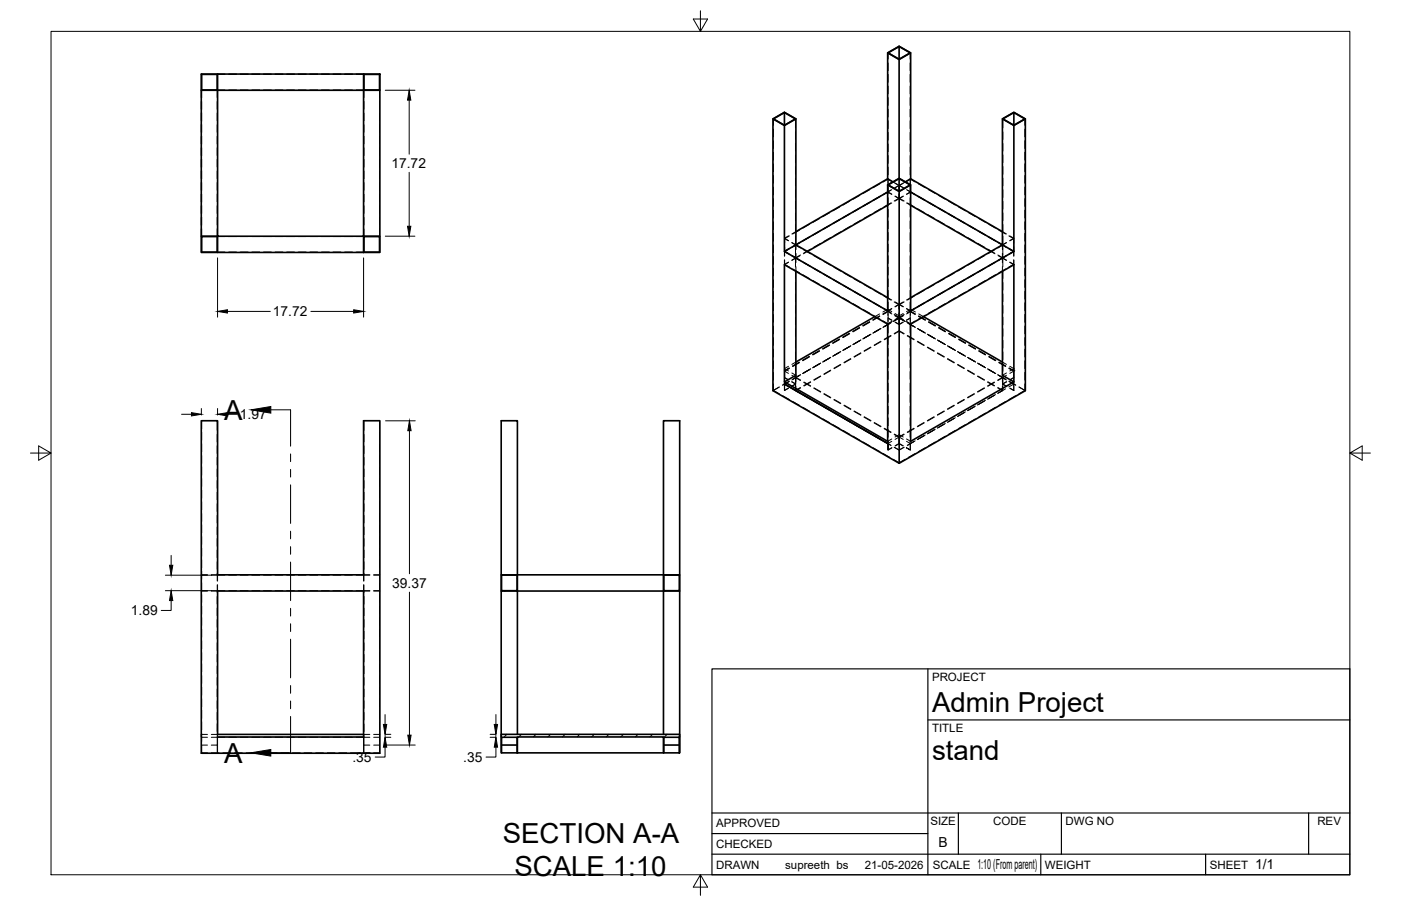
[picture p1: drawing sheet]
<svg xmlns="http://www.w3.org/2000/svg" width="432mm" height="279mm" viewBox="0 0 432 279" stroke-linecap="round" stroke-linejoin="round" font-family="sans-serif">
<defs><g id="words">
<g font-size="8.5">
<text x="69.1" y="129.4">A</text>
<text x="287.3" y="219.5">Admin Project</text>
<text x="69.1" y="235.2">A</text>
<text x="287.3" y="234.5">stand</text>
<text x="155" y="259.9">SECTION A-A</text>
<text x="158.6" y="270.2">SCALE 1:10</text>
</g>
<g font-size="4.3">
<text x="120.6" y="51.9">17.72</text>
<text x="84.1" y="97.6">17.72</text>
<text x="74" y="129.3">1.97</text>
<text x="120.9" y="181.3">39.37</text>
<text x="40.3" y="189.8">1.89</text>
<text x="108.6" y="234.9">.35</text>
<text x="142.8" y="234.9">.35</text>
<text x="289.3" y="261.2">B</text>
<text x="301.2" y="268.1">1:10 (From parent)</text>
<text x="386.8" y="268.1">1/1</text>
</g>
<g font-size="3.5">
<text x="287.3" y="210.1">PROJECT</text>
<text x="287.3" y="225.8">TITLE</text>
<text x="220.7" y="255.2">APPROVED</text>
<text x="286.7" y="254.5">SIZE</text>
<text x="306.1" y="254.5">CODE</text>
<text x="328.4" y="254.5">DWG NO</text>
<text x="406" y="254.5">REV</text>
<text x="220.7" y="261.5">CHECKED</text>
<text x="220.7" y="267.9">DRAWN</text>
<text x="242" y="267.9">supreeth bs</text>
<text x="266.6" y="267.9">21-05-2026</text>
<text x="287.5" y="267.9">SCALE</text>
<text x="322.1" y="267.9">WEIGHT</text>
<text x="372.9" y="267.9">SHEET</text>
</g>
</g></defs>
<!-- layer: Hidden -->
<g fill="none" stroke="#000" stroke-width=".31">
<path d="M273.7 16.3v1.9M273.7 19.4v2.4M277.1 14.3v.1M277.1 18.3v.1M280.5 16.3v1.9M280.5 19.4v2.4M62 27.8v2.3M62 31.3v2.4M62 34.9v2.4M62 38.4v2.4M62.1 27.7v2.4M62.1 31.3v2.4"/>
<path d="M62.1 34.9v2.4M62.1 38.4v2.4M67 31.3v2.4M67 34.9v2.4M67 38.4v2.4M67 22.9h2.3M67.1 22.8h2.2M69.3 27.7h-2.3v2.4M70.5 22.8h2.4M70.5 22.9h2.4M70.5 27.7h2.4M74.1 22.8h2.4"/>
<path d="M74.1 22.9h2.4M74.1 27.7h2.4M77.6 22.8h2.4M77.6 22.9h2.4M77.6 27.7h2.4M81.2 22.8h2.4M81.2 22.9h2.4M81.2 27.7h2.4M84.8 22.8h2.4M84.8 22.9h2.4M84.8 27.7h2.4M88.4 22.8h2.3"/>
<path d="M88.4 22.9h2.3M88.4 27.7h2.3M91.9 22.8h2.4M91.9 22.9h2.4M91.9 27.7h2.4M95.5 22.8h2.4M95.5 22.9h2.4M95.5 27.7h2.4M99.1 22.8h2.4M99.1 22.9h2.4M99.1 27.7h2.4M102.7 22.8h2.4"/>
<path d="M102.7 22.9h2.4M102.7 27.7h2.4M106.2 22.8h2.4M106.2 22.9h2.4M106.2 27.7h2.4M109.8 27.7h2.4v2.4M109.8 22.8h2.3M109.8 22.9h2.4M112.2 31.3v2.4M112.2 34.9v2.4M112.2 38.4v2.4M117 27.7v2.4"/>
<path d="M117 31.3v2.4M117 34.9v2.4M117 38.4v2.4M238.4 36.7v1.9M238.4 39.8v2.4M241.8 34.6v.1M241.8 38.6v.1M245.2 36.7v2.7M273.7 23v2.4M273.7 26.5v2.4M273.7 30.1v2.4M273.7 33.7v2.4"/>
<path d="M273.7 37.3v2.3M280.5 23v2.4M280.5 26.5v2.4M280.5 30.1v2.4M280.5 33.7v2.4M280.5 37.3v2.3M309.1 36.7v2.7M312.5 34.6v.1M312.5 38.6v.1M315.9 36.7v1.9M315.9 39.8v2.4M62 42v2.4"/>
<path d="M62 45.6v2.4M62 49.1v2.4M62 52.7v2.4M62 56.3v2.4M62 59.9v2.4M62.1 42v2.4M62.1 45.6v2.4M62.1 49.1v2.4M62.1 52.7v2.4M62.1 56.3v2.4M62.1 59.9v2.4M67 42v2.4"/>
<path d="M67 45.6v2.4M67 49.1v2.4M67 52.7v2.4M67 56.3v2.4M67 59.9v2.4M112.2 42v2.4M112.2 45.6v2.4M112.2 49.1v2.4M112.2 52.7v2.4M112.2 56.3v2.4M112.2 59.9v2.4M117 42v2.4"/>
<path d="M117 45.6v2.4M117 49.1v2.4M117 52.7v2.4M117 56.3v2.4M117 59.9v2.4M238.4 43.4v2.4M238.4 47v2.4M238.4 50.5v2.4M238.4 54.1v2.4M238.4 57.7v2.4M245.2 40.6v2.4M245.2 44.2v2.4"/>
<path d="M245.2 47.8v2.4M245.2 51.4v2.3M245.2 54.9v2.4M245.2 58.5v2.4M268.1 58.5l-2.1 1.2M271.2 56.7l-2.1 1.2M273.7 40.8v2.4M273.7 44.4v2.4M273.7 48v2.4M273.7 51.5v2.4M273.7 55.1v4.7M274.6 58.7l-2.1 1.1"/>
<path d="M274.8 55.9l-1.1-.6-1.5 .8M274.8 59.9l-1.1-.7-1.6 .9M274.8 58.5l-1.2 .7 1.2 .7M275.2 56.1l1.9 1.1 1.9-1.1M275.9 56.5l1.2 .7v1.4M275.9 57.9l1.2-.7 1.3 .7M277.1 57.2l-1.5 .9M277.1 59.8v1.4M277.1 55v.1M277.1 59v.1M277.2 59.8v1.4l1.2-.7M278.4 56.5l-1.2 .7"/>
<path d="M278.7 58.1l-1.5-.9v1.4M279.4 58.5l1.3 .7-1.3 .7M279.7 58.7l2.4 1.4M280.5 40.8v2.4M280.5 44.4v2.4M280.5 48v2.4M280.5 51.5v2.4M280.5 55.1v4.7M280.6 55.3v1.3M280.6 57.8v1.4l-1.2 .7M280.6 55.3l-1.2 .6M280.6 55.3l1.4 .8"/>
<path d="M283.1 56.7l2.1 1.2M286.2 58.5l2 1.2M309.1 40.6v2.4M309.1 44.2v2.4M309.1 47.8v2.4M309.1 51.4v2.3M309.1 54.9v2.4M309.1 58.5v2.4M315.9 43.4v2.4M315.9 47v2.4M315.9 50.5v2.4M315.9 54.1v2.4"/>
<path d="M315.9 57.7v2.4M62 63.4v2.4M62 67v2.4M62 70.6v2.3M62.1 63.4v2.4M62.1 67v2.4M62.1 70.6v2.3M67 63.4v2.4M67 67v2.4M67 70.6v2.3h2.3M67 77.7h2.3M67.1 77.9h2.2"/>
<path d="M70.5 77.7h2.4M70.5 72.9h2.4M70.5 77.9h2.4M74.1 77.7h2.4M74.1 72.9h2.4M74.1 77.9h2.4M77.6 77.7h2.4M77.6 72.9h2.4M77.6 77.9h2.4M81.2 77.7h2.4M81.2 72.9h2.4M81.2 77.9h2.4"/>
<path d="M84.8 77.7h2.4M84.8 72.9h2.4M84.8 77.9h2.4M88.4 77.7h2.3M88.4 72.9h2.3M88.4 77.9h2.3M91.9 77.7h2.4M91.9 72.9h2.4M91.9 77.9h2.4M95.5 77.7h2.4M95.5 72.9h2.4M95.5 77.9h2.4"/>
<path d="M99.1 77.7h2.4M99.1 72.9h2.4M99.1 77.9h2.4M102.7 77.7h2.4M102.7 72.9h2.4M102.7 77.9h2.4M106.2 77.7h2.4M106.2 72.9h2.4M106.2 77.9h2.4M109.8 77.7h2.4M109.8 77.9h2.3M112.2 70.6v2.3h-2.4"/>
<path d="M112.2 63.4v2.4M112.2 67v2.4M117 63.4v2.4M117 67v2.4M117 70.6v2.3M238.4 61.3v2.3M238.4 64.8v2.4M238.4 68.4v2.4M238.4 72v2.4M238.4 75.5v2.4M238.4 79.1v2.4M241.8 77.5v1.5"/>
<path d="M241.8 73.6v1.4M241.8 76.2v2.8M241.8 73.6l1.2 .7M243 76.9l-1.2 .7M243 72.7l-1.2 .8 1.2 .7M243.2 76.7l-1.4 .9 1.2 .7M243.3 72.7l-1.5 .9M243.3 76.7l-1.5 .8 1.5 .9M244.1 74.9l1.1 .7M244.1 78.8l1.1 .7M244.1 78.9l2.7 1.5M244.1 74.8l1.2 .7v1.5"/>
<path d="M244.3 79l2.1 1.2M245.2 62.1v2.4M245.2 65.6v2.4M245.2 69.2v2.4M245.2 72.8v2.4M245.2 76.3v2.4M245.2 79.9v2.4M245.2 75.6l1.5 .9M245.2 75.6v1.4M245.2 78.2v1.3M245.2 75.6l-1.1 .7M245.2 79.5l-1.1 .7"/>
<path d="M245.3 78.1v2.9M245.3 71.4l-1.2 .8M246.4 71l-2.1 1.2M246.4 74.9l-2.1 1.2M246.6 78.9l-2.5 1.4M246.7 78.6l-1.5 .9M246.7 74.7l-1.5 .8M247.7 77.1l2.1 1.2M248.9 77.6l-1.3 .7M249.4 73.2l-2 1.1M249.5 69.2l-2.1 1.2M249.8 72.9l-2.4 1.4"/>
<path d="M249.8 76.8l-2.1 1.2M250.8 78.8l2.1 1.2M252.6 67.4l-2.1 1.2M252.6 71.3l-2.1 1.3M252.9 71.1l-2.1 1.2M252.9 75.1l-2.1 1.1M255.6 69.6l-2 1.2M255.7 65.6l-2.1 1.2M255.7 69.5l-2.1 1.2M256 69.4l-2.1 1.1M256 73.3l-2.1 1.2M258.8 63.8l-2.1 1.2"/>
<path d="M258.8 67.8l-2.2 1.2M259.1 67.6l-2.1 1.1M259.1 71.5l-2.1 1.2M261.8 66l-2.1 1.2M261.9 62l-2.1 1.2M262.2 65.8l-2.4 1.4M262.2 69.7l-2.1 1.2M265 60.3l-2.1 1.1M265 64.2l-2.2 1.2M265.3 64l-2.1 1.2M265.3 67.9l-2.1 1.2M268 62.4l-2.1 1.2"/>
<path d="M268.4 62.2l-2.4 1.4M268.4 66.1l-2.1 1.2M271.1 60.7l-2.1 1.1M271.2 60.6l-2.1 1.2M271.5 64.4l-2.1 1.2M271.5 60.4l-2.1 1.2M273.7 61v2.4M273.7 64.6v2.4M273.7 68.1v2.4M273.7 71.7v2.4M273.7 75.3v2.4M273.7 78.9v2.3"/>
<path d="M274.6 62.6l-2.1 1.2M274.8 62.6l-1.2 .7M275.9 60.5l1.2 .7-1.5 .8M275.9 60.5l1.2 .8M277.1 61.3l1.3 .7M277.1 61.3l-1.2 .7M277.2 61.2l1.5 .8M278.4 60.5l-1.3 .8M279.4 62.6l1.3 .7M279.7 62.6l2 1.2M280.5 61v2.4M280.5 64.6v2.4"/>
<path d="M280.5 68.1v2.4M280.5 71.7v2.4M280.5 75.3v2.4M280.5 78.9v2.3M282.8 60.4l2 1.2M282.8 64.4l2 1.2M283.1 60.6l2.1 1.2M283.2 60.7l2 1.1M285.9 62.2l2.1 1.2M285.9 66.1l2.1 1.2M286.2 62.4l2 1.2M286.3 62.4l2 1.2"/>
<path d="M289 64l2 1.2M289 67.9l2 1.2M289.3 64.2l2.1 1.2M289.3 60.3l2 1.1M292.1 65.8l2.3 1.4M292.1 69.7l2 1.2M292.4 62l2 1.2M292.4 66l2.1 1.2M295.2 67.6l2 1.1M295.2 71.5l2 1.2M295.5 67.8l2.1 1.2M295.5 63.8l2 1.2"/>
<path d="M298.3 69.4l2 1.1M298.3 73.3l2 1.2M298.6 69.5l2.1 1.3-2.1-1.2M298.6 65.6l2 1.2M301.3 71.1l2.1 1.2M301.3 75.1l2.1 1.1M301.7 71.3l2.1 1.3M301.7 67.4l2 1.2M303.4 78.8l-2.1 1.2M304.5 76.8l2 1.2M304.5 72.9l2 1.2M304.8 73.1l2 1.2"/>
<path d="M304.8 69.2l2 1.2M304.8 73.2l2.1 1.1M305.4 77.6l1.3 .7M306.5 77.1l-2 1.2M307.6 74.7l1.4 .8M307.6 78.6l1.4 .9M307.7 78.9l1.2 .7M307.8 74.9l2.2 1.2M307.8 71l2.1 1.2M308.9 75.5l.1 1.5M308.9 78.1v2.9M308.9 79.6l1.3 .7"/>
<path d="M308.9 71.4l1.3 .8M309 75.6l-1.4 .9M309 79.5l-1.5 .9M309 75.6l1.2 .7M309 79.5l1.2 .7M309.1 62.1v2.4M309.1 65.6v2.4M309.1 69.2v2.4M309.1 72.8v2.4M309.1 76.3v2.4M309.1 79.9v2.4M309.9 79l-2.1 1.2"/>
<path d="M310.2 74.9l-1.2 .7M310.2 78.9l-1.3 .7M310.2 74.8l-1.3 .7M310.2 78.8l-1.2 .7M310.9 76.7l1.5 .8-1.2 .7M310.9 72.7l1.5 .9M311 76.7l1.5 .9M311.2 76.9l1.2 .7M311.2 72.7l1.3 .8-1.3 .7M312.4 77.6l-1.5 .8M312.4 73.6v1.4M312.4 76.2l.1 2.8"/>
<path d="M312.4 73.6l-1.2 .7M312.5 77.6l-1.3 .7M315.9 61.3v2.3M315.9 64.8v2.4M315.9 68.4v2.4M315.9 72v2.4M315.9 75.5v2.4M315.9 79.1v2.4M238.4 82.7v2.4M238.4 86.3v2.3M238.4 89.9v2.3M238.4 93.4v2.4"/>
<path d="M238.4 97v2.4M241.8 80.2v1.4l1.2-.7M241.8 80.1v1.4M241.8 81.5l1.5 .9M243 80.8l-1.2 .7M244.3 83l2.1 1.1M245.2 83.5v2.4M245.2 87.1v2.4M245.2 90.7v2.3M245.2 94.2v2.4M245.2 97.8v2.4M245.3 82.2v1.5"/>
<path d="M247.4 84.7l2.1 1.2M247.4 80.8l2.1 1.2M247.7 81l2.1 1.2M247.8 81l2.1 1.2M250.5 86.5l2.1 1.2M250.5 82.6l2.1 1.2M250.8 82.8l2.1 1.2M250.9 82.8l2.1 1.2M253.6 84.4l2.4 1.3M253.6 88.3l2.1 1.2M253.9 80.6l2.1 1.2M254 84.6l2.1 1.2"/>
<path d="M256.7 86.1l2.1 1.2M256.7 90.1l2.1 1.2M257 86.3l2.1 1.3M257 82.4l2.1 1.2M259.8 91.9l2.1 1.1M259.8 87.9l2.4 1.4M260.1 84.2l2.1 1.2M260.2 88.2l2.1 1.1M262.9 93.6l2.1 1.2M262.9 89.7l2.1 1.2M263.2 86l2.1 1.2M263.2 89.9l2.1 1.2"/>
<path d="M263.3 89.9l2 1.2M266 91.5l2.4 1.4M266 95.4l2.1 1.2M266.3 87.8l2.1 1.1M266.4 91.7l2 1.2M268 99.3l-2.1 1.1M268.1 99.4l-2.1 1.2M269.1 93.3l2.1 1.2M269.1 97.2l2.1 1.2M269.4 93.5l2.1 1.2M269.4 89.5l2.1 1.2M271.1 96.8l-1.5 .9"/>
<path d="M271.1 97.5l-2.1 1.2M271.2 97.6l-2.1 1.2M272.2 99l1.5 .8M272.2 95.1l2.4 1.3M272.5 91.3l2.1 1.2M272.6 95.3l2 1.2M273.6 96h.1M273.6 95.4l1.2 .7M273.6 95.4l-1.5 .8M273.6 95.4v.6M273.6 96l-1.5 .9M273.6 91.8l1.2 .7"/>
<path d="M273.7 98.1l1.1 .7M273.7 82.4v2.4M273.7 86v2.4M273.7 89.6v2.3M273.7 93.2v2.3M273.7 98.1h.1M273.7 98.1l1.2 .6M274.2 99.8l-2.1 1.2M274.6 99.5l-2.4 1.4M274.6 99.5l-2 1.2M274.8 95.2l-1.1 .7v3.9M274.8 96.8l-1.1-.7-1.5 .9"/>
<path d="M274.8 99.1l-1.1 .7M274.8 95.1l-1.2 .8M274.8 99.2l-1.2 .7M275.2 99.2l1.9-1.1 1.9 1.1M275.6 97l1.5 .9M275.6 93.1l1.5 .9M275.7 97.1l1.4 .8M275.9 96.7l1.2 .7 1.3-.7M275.9 97.4l1.2 .7M275.9 99.4l1.2 .7M275.9 93.1l1.2 .7M277.1 96.5v1.4l-1.2 .7"/>
<path d="M277.1 94l-1.2 .6M277.1 94v1.3M277.1 98.1l-1.5 .9 1.5-.9v1.9l-1.2-.7M277.1 98.1l1.5 .8M277.1 98.1l-1.8 1M277.1 98.1l1.9 1M277.1 97.9l1.3 .7M277.1 93.8l-1.2 .8M277.1 93.8l1.3 .8M277.1 97.9l-1.2 .7M277.2 94v1.3M277.2 96.5v1.4l1.2 .7"/>
<path d="M277.2 94l1.2 .6M277.2 98.1l1.5 .9M278.3 99.3l-1.1 .8M278.4 97.4l-1.2 .7v2M278.4 99.4l-1.2 .7M278.4 93.1l-1.3 .7M278.7 97l-1.6 .9M278.7 93.1l-1.5 .9M279.3 98.7l1.3-.6-1.2 .7M279.4 95.1l1.3 .9M279.4 95.2l1.2 .7M279.4 99.1l1.2 .7"/>
<path d="M279.4 96.8l1.2-.7 1.4 .9M279.4 99.2l1.3 .7M279.6 99.5l2.1 1.2M279.7 99.5l2 1.2M280 99.7l2 1.2M280.1 99.8l2 1.2M280.5 82.4v2.4M280.5 86v2.4M280.5 89.6v2.3M280.5 93.2v2.3M280.5 96.7v2.4M280.6 95.9v1.4"/>
<path d="M280.6 98.5v1.3M280.7 96l1.4 .9M280.7 95.4v.6M280.7 95.4l1.4 .8M280.7 95.4l-1.3 .7M280.7 91.8l-1.3 .7M281.7 95.3l-2.1 1.2M281.7 95.3l-2 1.1M281.7 91.3l-2 1.2M282 99l-1.4 .8M282 95.1l-1.4 .8M283.1 97.6l2.1 1.2"/>
<path d="M283.1 97.5l2.1 1.2M283.2 96.8l1.4 .9M284.8 93.5l-2.1 1.2M284.8 89.5l-2 1.2M285.2 97.2l-2.1 1.2M285.2 93.3l-2.1 1.2M286.2 99.4l2 1.2M286.3 99.3l2 1.1M287.9 91.7l-2.1 1.2M288 87.8l-2.1 1.1M288.2 95.4l-2 1.2M288.2 91.5l-2.3 1.4"/>
<path d="M291 89.9l-2.1 1.2M291 89.9l-2 1.2M291 86l-2 1.2M291.3 93.6l-2 1.2M291.3 89.7l-2 1.2M294.1 88.2l-2.1 1.1M294.1 88.1l-2 1.2M294.1 84.2l-2 1.2M294.4 91.9l-2 1.1M294.4 87.9l-2 1.2M297.2 86.3l-2.1 1.3M297.2 82.4l-2 1.2"/>
<path d="M297.5 90.1l-2 1.2M297.5 86.1l-2 1.2M300.2 84.6l-2 1.2M300.3 80.6l-2 1.2M300.6 88.3l-2 1.2M300.6 84.4l-2.3 1.3M303.4 82.8l-2.1 1.2M303.7 86.5l-2 1.2M303.7 82.6l-2 1.2M306.5 81l-2.1 1.2M306.5 81l-2 1.2M306.8 84.7l-2 1.2"/>
<path d="M306.8 80.8l-2 1.2M308.9 82.2v1.5M309.1 83.5v2.4M309.1 87.1v2.4M309.1 90.7v2.3M309.1 94.2v2.4M309.1 97.8v2.4M309.9 83l-2.1 1.1M311.2 80.8l1.2 .7-1.5 .9M312.4 80.1l.1 1.5-1.3-.7M315.9 82.7v2.4M315.9 86.3v2.3"/>
<path d="M315.9 89.9v2.3M315.9 93.4v2.4M315.9 97v2.4M238.4 118.4v2l1.8 1.1M238.4 100.6v2.3M238.4 104.1v2.4M238.4 107.7v2.4M238.4 111.3v2.4M238.4 114.9v2.3M240.2 119.3l-2 1.2M241.8 114.3h.1M241.8 113.7l1.2 .7"/>
<path d="M241.8 113.7v.6M241.8 118.4v2M241.8 118.5v1.9M241.8 114.5v2l1.2 .7M241.8 114.5l1.2 .6M241.8 118.5l1.5 .8M241.8 116.4l1.2 .7M243 119.7l-1.2 .7M243 113l-1.2 .7M243 117.8l-1.2 .7M243.2 113.5l-1.4 .8M243.2 117.6l-2 1.2"/>
<path d="M243.3 117.6l-2.1 1.1M243.3 113.6l-1.5 .9M244.1 115l1.2 .7M244.1 115.7l1.1 .7M244.3 119.9l2.1 1.2M245.2 118.4l-1.1-.7 1.1 .7v2l1.5 .9M245.2 101.4v2.3M245.2 104.9v2.4M245.2 108.5v2.4M245.2 112.1v2.4M245.2 115.7v2.7M245.2 118.4l-1.2 .7 1.2-.6"/>
<path d="M245.3 111.7l-1.2 .7M245.3 116.4v1.4M245.3 119v1.5M246.3 115.8l-2 1.2M246.3 111.7l-2 1.2M246.4 115.8l-2.1 1.2M246.4 111.8l-2.1 1.2M246.7 115.6l-2.6 1.6M246.7 117.3l-1.5-.8v1.9M246.7 119.5l-1.5 .9M246.8 115.5l-1.5 .9 1.5 .8M246.8 119.6l-1.5 .9"/>
<path d="M247.7 117.9l2.1 1.2M247.8 117.8l2.1 1.2M249.4 109.9l-2 1.2M249.4 114l-2 1.2M249.5 114l-2.1 1.2M249.5 110.1l-2.1 1.2M249.8 117.7l-2.1 1.2M249.8 113.8l-2.1 1.2M249.9 113.7l-2.1 1.3M249.9 117.9l-2.1 1.1M250.8 119.7l2.1 1.2M250.9 119.6l2.1 1.2"/>
<path d="M252.5 108.2l-2 1.1M252.6 112.2l-2.1 1.2M252.6 108.3l-2.1 1.2M252.9 116l-2.1 1.1M253 112l-2.2 1.2M253 116.1l-2.1 1.2M255.6 106.4l-2 1.2M255.7 106.5l-2.1 1.2M256 114.2l-2.1 1.2M256 110.2l-2.4 1.4M256.1 110.2l-2.5 1.5M256.1 114.3l-2.1 1.2"/>
<path d="M258.7 104.6l-2.1 1.2M258.8 108.6l-2.2 1.3M258.8 104.7l-2.1 1.2M259.1 112.4l-2.1 1.2M259.1 108.4l-2.1 1.2M259.1 112.5l-2 1.2M261.8 102.8l-2.1 1.2M261.9 106.8l-2.1 1.3M261.9 102.9l-2.1 1.2M262.2 106.7l-2.1 1.2M262.2 110.6l-2.1 1.2M262.3 106.6l-2.6 1.5"/>
<path d="M262.3 110.7l-2.1 1.2M264.9 101l-2.1 1.2M265 105.1l-2.2 1.2M265 101.2l-2.1 1.1M265.3 104.9l-2.1 1.2M265.3 108.8l-2.1 1.2M265.3 104.8l-2 1.2M265.3 108.9l-2 1.2M268.4 103.1l-2.4 1.4M268.4 107l-2.1 1.2M268.4 103.1l-2.5 1.4M268.4 107.1l-2 1.2"/>
<path d="M271.5 105.2l-2.1 1.2M271.5 101.3l-2.5 1.4 2.2-1.2M271.5 105.4l-2 1.2M273.7 100.3v2.4M273.7 103.9v2.3M273.7 107.4v2.4M273.7 111v2.4M273.7 114.6v2.4M273.7 118.2v2.3M274.6 103.5l-2.1 1.1M274.6 103.6l-2 1.2M275.6 102.9l1.5-.9 1.6 .9"/>
<path d="M275.7 103l1.4-.8 1.5 .8M279.6 103.6l2.1 1.2M279.7 103.5l2 1.1M280.5 100.3v2.4M280.5 103.9v2.3M280.5 107.4v2.4M280.5 111v2.4M280.5 114.6v2.4M280.5 118.2v2.3M282.7 101.3l2.5 1.4M282.7 105.4l2.1 1.2M282.8 105.2l2 1.2"/>
<path d="M283.1 101.5l2.1 1.2M285.8 103.1l2.5 1.4M285.8 107.1l2.1 1.2M285.9 103.1l2.3 1.4M285.9 107l2.1 1.2M288.9 104.8l2.1 1.2M288.9 108.9l2.1 1.2M289 104.9l2 1.2M289 108.8l2 1.2M289.3 105.1l2.1 1.2M289.3 101.2l2 1.1M289.3 101l2.1 1.2"/>
<path d="M292 106.6l2.5 1.5M292 110.7l2.1 1.2M292.1 106.7l2 1.2M292.1 110.6l2 1.2M292.4 106.8l2 1.3M292.4 102.9l2 1.2M292.4 102.8l2.1 1.2M295.1 108.4l2.1 1.2M295.1 112.5l2.1 1.2M295.2 112.4l2 1.2M295.5 108.6l2.1 1.3M295.5 104.7l2 1.2"/>
<path d="M295.5 104.6l2.1 1.2M298.2 110.2l2.4 1.4-2.3-1.4M298.2 114.3l2 1.2M298.3 114.2l2 1.2M298.6 106.5l2 1.2M298.6 106.4l2.1 1.2M301.3 116.1l2.1 1.2M301.3 112l2.1 1.2M301.3 116l2.1 1.1M301.7 112.2l2.1 1.2M301.7 108.3l2 1.2M301.7 108.2l2.1 1.1"/>
<path d="M303.4 119.6l-2.1 1.2M303.4 119.7l-2.1 1.2M304.4 113.7l2.1 1.3M304.4 117.9l2.1 1.1M304.5 117.7l2 1.2M304.5 113.8l2 1.2M304.8 114l2 1.2M304.8 110.1l2 1.2M304.8 109.9l2.1 1.2M304.8 114l2.1 1.2M306.5 117.8l-2.1 1.2M306.5 117.9l-2 1.2"/>
<path d="M307.5 117.2l1.4-.8-1.4-.9 1.5 .9-.1 1.4M307.5 119.6l1.4 .9M307.6 119.5l1.5 .9-1.5 .9M307.8 115.8l2.4 1.4M307.8 111.8l2.1 1.2M307.9 111.7l2.1 1.2M307.9 115.8l2.1 1.2M308.9 119v1.5M308.9 111.7l1.3 .7M309 116.5l.1 3.9M309 116.5l-1.4 .8M309 118.5l1.2 .6"/>
<path d="M309.1 101.4v2.3M309.1 104.9v2.4M309.1 108.5v2.4M309.1 112.1v2.4M309.1 115.7v2.7M309.1 118.4l1.2 .7M309.9 119.9l-2.1 1.2M310.2 117.7l-1.1 .7M310.2 115.7l-1.2 .8M310.2 115l-1.3 .7M310.3 117.8l-1.2 .6M310.9 117.6l2.1 1.1"/>
<path d="M310.9 113.6l1.5 .9M311 113.5l1.5 .8M311 117.6l2.1 1.2M311.2 113l1.3 .7M311.2 117.8l1.2 .7M311.3 119.7l1.2 .7M312.4 114.5l.1 2-1.2 .7M312.4 118.5v1.9l-1.2-.7M312.4 114.5l-1.2 .6M312.4 116.4l-1.2 .7M312.4 118.5l-1.5 .8M312.5 114.3h.1"/>
<path d="M312.5 113.7v.6M312.5 117.8v2.6M312.5 113.7l-1.3 .7M314 119.3l1.9 1.1M314.1 119.4l1.9 1.1M315.9 100.6v2.3M315.9 104.1v2.4M315.9 107.7v2.4M315.9 111.3v2.4M315.9 114.9v2.3M315.9 118.4v2M62.1 129.8v2.3"/>
<path d="M62.1 133.3v2.4M62.1 136.9v2.4M67 129.8v2.9M67 133.9v2.4M67 137.5v2.4M112.2 129.8v2.9M112.2 133.9v2.4M112.2 137.5v2.4M117 129.8v2.3M117 133.3v2.4M117 136.9v2.4M241.2 122l2.1 1.2"/>
<path d="M244.3 123.8l2.1 1.2M245.3 120.5l1.5 .8M247.4 121.7l2.4 1.4M247.4 125.6l2.1 1.2M247.8 121.9l2.1 1.2M250.5 123.5l2.1 1.2M250.5 127.4l2.1 1.2M250.8 123.7l2.2 1.2M253.6 125.2l2.4 1.4M253.6 129.2l2.1 1.2M253.9 121.5l2.1 1.2M254 121.4l2.1 1.2"/>
<path d="M254 125.5l2.1 1.2M256.7 127l2.1 1.2M256.7 131l2.1 1.1M257 127.2l2.1 1.2M257 123.3l2.1 1.2M257.1 123.2l2 1.2M257.1 127.3l2 1.1M259.8 128.8l2.1 1.2M259.8 132.7l2.1 1.2M260.1 129l2.1 1.2M260.1 125.1l2.1 1.2M260.2 124.9l2.1 1.2"/>
<path d="M260.2 129.1l2.1 1.1M262.9 130.6l2.1 1.2M262.9 134.5l2.1 1.2M263.2 130.8l2.1 1.2M263.2 126.9l2.1 1.1M263.3 126.7l2 1.2M266 132.4l2.4 1.4M266 136.3l2.1 1.2M266.3 128.7l2.1 1.1M266.4 128.5l2 1.2M266.4 132.6l2 1.2M269.1 134.2l2.1 1.2"/>
<path d="M269.1 138.1l2.1 1.2M269.4 134.3l2.1 1.3M269.4 130.4l2.1 1.2M269.5 130.3l2 1.2M272.2 136l1.5 .8M272.2 139.9l2.1 1.2M272.5 132.2l2.1 1.2M272.6 132.1l2 1.2M273.6 136.1h.1M273.6 136.8h.1M273.6 136.1v.7M273.7 136v2.8v-2"/>
<path d="M273.7 121.7v2.4M273.7 125.3v2.4M273.7 128.9v2.4M273.7 132.4v2.4M274.6 137.3l-2-1.1 2 1.2M274.8 135.4l-1.2 .7M274.8 136.1l-1.1 .7M274.8 138.1l-1.1 .6 1.2-.6M275.6 137.9l1.5 .9 1.6-.9M275.6 134l1.5 .8M275.7 133.9l1.4 .8 1.5-.8M275.7 138l1.4 .8 1.5-.8"/>
<path d="M275.9 134.8l1.2-.8 1.3 .8M277.1 134.8v2M277.1 134.8l-1.2 .7M277.1 136.8l-1.2 .7M277.1 136.8l1.2 .7M277.2 136.8l1.2 .7M277.2 134.8l1.2 .7M278.7 134l-1.5 .8-.1 2M279.4 138.1l1.2 .6-1.3-.6M279.4 136.1l1.2 .7v1.9M279.4 135.4l1.3 .7M280.5 121.7v2.4"/>
<path d="M280.5 125.3v2.4M280.5 128.9v2.4M280.5 132.4v2.4M280.5 136v2.8M281.7 132.1l-2.1 1.2M281.7 136.2l-2.1 1.2M281.7 136.1l-2 1.2M281.7 132.2l-2 1.2M282 139.9l-2 1.2M282 136l-1.4 .8M284.8 130.3l-2.1 1.2M284.8 134.3l-2.1 1.3"/>
<path d="M284.8 130.4l-2 1.2M285.2 134.2l-2.1 1.2M285.2 138.1l-2.1 1.2M287.9 128.5l-2.1 1.2M287.9 132.6l-2.1 1.2M288 128.7l-2.1 1.1M288.2 132.4l-2.3 1.4M288.2 136.3l-2 1.2M291 126.7l-2.1 1.2M291 130.8l-2.1 1.2M291 126.9l-2 1.1M291.3 130.6l-2 1.2"/>
<path d="M291.3 134.5l-2 1.2M294.1 124.9l-2.1 1.2M294.1 129.1l-2.1 1.1M294.1 125.1l-2 1.2M294.4 128.8l-2.3 1.4M294.4 132.7l-2 1.2M297.2 123.2l-2.1 1.2M297.2 127.3l-2.1 1.1M297.2 127.2l-2 1.2M297.2 123.3l-2 1.2M297.5 127l-2 1.2M297.5 131l-2 1.1"/>
<path d="M300.2 121.4l-2 1.2M300.2 125.5l-2 1.2M300.3 121.5l-2 1.2M300.6 125.2l-2.3 1.4M300.6 129.2l-2 1.2M303.4 123.7l-2.1 1.2M303.7 127.4l-2 1.2M303.7 123.5l-2 1.2M306.5 121.9l-2.1 1.2M306.5 121.9l-2 1.2M306.8 125.6l-2 1.2M306.8 121.7l-2 1.2"/>
<path d="M308.9 120.5l-1.4 .8M309.9 123.8l-2.1 1.2M312.5 120.4h-.1M313 122l-2.1 1.2M315.9 120.4l-1.9 1.1M62.1 140.5v2.4M62.1 144v2.4M62.1 147.6v2.4M62.1 151.2v2.4M62.1 154.8v2.3M62.1 158.3v2.4M67 141.1v2.3"/>
<path d="M67 144.6v2.4M67 148.2v2.4M67 151.8v2.4M67 155.3v2.4M67 158.9v2.4M112.2 141.1v2.3M112.2 144.6v2.4M112.2 148.2v2.4M112.2 151.8v2.4M112.2 155.3v2.4M112.2 158.9v2.4M117 140.5v2.4"/>
<path d="M117 144v2.4M117 147.6v2.4M117 151.2v2.4M117 154.8v2.3M117 158.3v2.4M275.3 141.6l1.8 1.1 1.9-1.1M62 177.3h1.9M62.1 177.4h1.8M62.1 179.8v2.4h1.8M62.1 161.9v2.4M62.1 165.5v2.4M62.1 169.1v2.4"/>
<path d="M62.1 172.6v2.4M62.1 176.2v2.4M65.1 177.4h1.9M65.1 177.3h2v1.9M67 162.5v2.4M67 166.1v2.3M67 169.7v2.3M67 173.2v2.4M67 176.8v2.4M67.1 177.4h2.2M70.5 177.4h2.4M74.1 177.4h2.4"/>
<path d="M77.6 177.4h2.4M81.2 177.4h2.4M84.8 177.4h2.4M88.4 177.4h2.3M91.9 177.4h2.4M95.5 177.4h2.4M99.1 177.4h2.4M102.7 177.4h2.4M106.2 177.4h2.4M109.8 177.4h2.3M112.2 177.4h1.8M112.2 162.5v2.4"/>
<path d="M112.2 166.1v2.3M112.2 169.7v2.3M112.2 173.2v2.4M112.2 176.8v2.4M114 177.3h-1.9v1.9M115.2 177.4h1.8M115.2 177.3h1.9M117 179.8v2.4h-1.8M117 161.9v2.4M117 165.5v2.4M117 169.1v2.4M117 172.6v2.4"/>
<path d="M117 176.2v2.4M62 182.3h1.9M62.1 183.3v2.4M62.1 186.9v2.4M62.1 190.5v2.4M62.1 194.1v2.3M62.1 197.6v2.4M65.1 182.2h1.9M67 180.4v2.4M67 183.9v2.4M67 187.5v2.4M67 191.1v2.4"/>
<path d="M67 194.6v2.4M67 198.2v2.4M67.1 182.2h2.2M67.1 180.4v1.9h-2M70.5 182.2h2.4M74.1 182.2h2.4M77.6 182.2h2.4M81.2 182.2h2.4M84.8 182.2h2.4M88.4 182.2h2.3M91.9 182.2h2.4M95.5 182.2h2.4"/>
<path d="M99.1 182.2h2.4M102.7 182.2h2.4M106.2 182.2h2.4M109.8 182.2h2.3M112.1 180.4v1.9h1.9M112.2 182.2h1.8M112.2 180.4v2.4M112.2 183.9v2.4M112.2 187.5v2.4M112.2 191.1v2.4M112.2 194.6v2.4M112.2 198.2v2.4"/>
<path d="M115.2 182.3h1.9M117 183.3v2.4M117 186.9v2.4M117 190.5v2.4M117 194.1v2.3M117 197.6v2.4M62.1 201.2v2.4M62.1 204.8v2.4M62.1 208.4v2.3M62.1 211.9v2.4M62.1 215.5v2.4M62.1 219.1v2.4"/>
<path d="M67 201.8v2.4M67 205.4v2.4M67 208.9v2.4M67 212.5v2.4M67 216.1v2.4M67 219.7v2.3M112.2 201.8v2.4M112.2 205.4v2.4M112.2 208.9v2.4M112.2 212.5v2.4M112.2 216.1v2.4M112.2 219.7v2.3"/>
<path d="M117 201.2v2.4M117 204.8v2.4M117 208.4v2.3M117 211.9v2.4M117 215.5v2.4M117 219.1v2.4M62.1 227.4h1.8M62.1 222.7v2.3M62.1 226.2v2.4M63.9 226.5h-1.9v.8M63.9 229.8h-1.8v2.4h1.8M65.1 226.5h2v.9"/>
<path d="M65.1 227.4h1.9M65.1 232.2h2.4M67 223.2v2.4M67 226.8v5.4M67.1 227.4v2.4h-2M67.1 229.8v2.5M67.1 227.4h2.2M68.7 232.2h2.4M70.5 227.4h2.4M72.3 232.2h2.4M74.1 227.4h2.4M75.9 232.2h2.3"/>
<path d="M77.6 227.4h2.4M79.4 232.2h2.4M81.2 227.4h2.4M83 232.2h2.4M84.8 227.4h2.4M86.6 232.2h2.4M88.4 227.4h2.3M90.1 232.2h2.4M91.9 227.4h2.4M93.7 232.2h2.4M95.5 227.4h2.4M97.3 232.2h2.4"/>
<path d="M99.1 227.4h2.4M100.9 232.2h2.4M102.7 227.4h2.4M104.4 232.2h2.4M106.2 227.4h2.4M108 232.2h2.4M109.8 227.4h2.3M111.6 232.2h2.4M112.1 227.3v.1M112.1 229.8v2.5M112.1 226.5h1.9M112.2 226.8v3l-.1-2.4"/>
<path d="M112.2 227.4h1.8M112.2 223.2v2.4M114 229.8h-1.8v2.4M115.2 226.5h1.9M115.2 227.4h1.8M115.2 229.8h1.8v2.4h-1.8M117 222.7v2.3M117 226.2v2.4"/>
</g>
<!-- layer: Visible -->
<g fill="none" stroke="#000" stroke-width=".51">
<path d="M273.6 16.3l3.5 2.1v36.6M277.1 14.4l3.4 1.9-3.4 2-3.4-2 3.4-1.9v3.9M280.7 16.3l-3.6 2.1M62.1 22.9h4.9v4.8h-4.9zM67.1 27.8h45v45.1h-45zM67.1 22.8v5h-5.1M112.1 22.8h-50.1v55.1h5.1v-5M112.1 22.8h5v5h-5zM112.2 22.9h4.8v4.8h-4.8zM117.1 27.8v45.1M238.2 36.7v83.8l38.9 22.4M238.4 36.7l3.4-2v3.9z"/>
<path d="M241.8 38.7v38.8l3.5-2M241.8 34.7l3.4 2-3.4 1.9M245.3 36.7l-3.5 2-3.6-2 3.6-2.1 3.5 2.1v38.8M308.9 36.7l3.6-2.1 3.5 2.1-3.5 2zM308.9 36.7v38.8l3.6 2v-38.8M309.1 36.7l3.4-2v3.9zM312.5 34.7l3.4 2-3.4 1.9M316 36.7v83.8l-38.9 22.4M273.6 55.1v-38.8l3.5-2 3.6 2v38.8M273.6 57l3.5-2 3.6 2M273.6 55.1l-28.3 16.3M273.6 55.1l1.6 1"/>
<path d="M273.6 59.2l-28.3 16.3M273.6 57v38.9l-31.8-18.4M273.6 57l3.5 2.1M273.7 57l3.4-1.9 3.4 1.9-3.4 2zM277.1 55.1v3.9M280.7 55.1l28.2 16.3M280.7 59.2l28.2 16.3-28.2 16.3M280.7 55.1l-1.7 1M62 72.9h5.1M62.1 72.9h4.9v4.8h-4.9zM67.1 77.9h45M112.1 72.9h5v5h-5z"/>
<path d="M112.2 72.9h4.8v4.8h-4.8zM245.3 75.5l28.3 16.3M273.6 63.3l-24.7 14.3M280.7 63.3l24.7 14.3M312.5 77.5l-31.8 18.4v-38.9l-3.6 2.1v83.8M245.3 83.7v32l-3.5 2.1 31.8 18.3M269.6 97.7l-24.3 14M284.6 97.7l24.3 14M308.9 83.7v32l3.6 2.1-31.8 18.3v-36.2l31.8-18.3v36.2M241.8 117.8v-36.2l31.8 18.3v36.8l-31.8-18.3M62 129.8h5.1v47.5h45v-47.5h5v102.5h-55.1zM154.5 177.3h5v5h-5z"/>
<path d="M154.5 177.3v-47.5h5v47.5h45v-47.5h5v47.5M154.6 177.4h4.8v4.8h-4.8zM204.5 177.3h5v5h-5zM204.6 177.4h4.8v4.8h-4.8zM154.5 182.3v45M159.5 182.3h45v44.2M159.5 182.3v44.2M209.5 182.3v45M112.1 226.5h-45v-44.2h45v45h-45M154.6 232.2v-4.8h4.8v4.8M154.6 229.8h4.8M159.4 232.2h45.2"/>
<path d="M159.4 232.2h-4.9v-5.7h55v5.7l-.1-4.8h-4.8v4.8h4.8M159.5 232.2v-4.9h45v4.9M204.6 229.8h4.8"/>
</g>
<!-- layer: Visible Narrow -->
<path d="M241.8 117.8v.6" fill="none" stroke="#000" stroke-width=".31"/>
<!-- layer: Border -->
<path d="M15.7 9.7h400.3v260.1h-400.3zM215.9 3.3v6.4l-2.2-3.8h4.4l-2.2 3.8M9.4 139.7h6.3l-3.8-2.2v4.4l3.8-2.2M416 139.7l3.8 2.2v-4.4l-3.8 2.2h6.4M215.9 269.8l2.2 3.8h-4.4l2.2-3.8v6.3" fill="none" stroke="#000" stroke-width=".31"/>
<!-- layer: Titleblock -->
<path d="M219.4 206.3h196.6v63.5h-196.6zM286 206.3v63.5M286 222h130M219.4 257.1h66.6M219.4 250.7h196.6M295.4 250.7v12.7M327.1 250.7v12.7M403.3 250.7v12.7M219.4 263.4h196.6M320.8 263.4v6.4M371.6 263.4v6.4" fill="none" stroke="#000" stroke-width=".36"/>
<!-- layer: FD_Dimensions -->
<g fill="none" stroke="#000" stroke-width=".31">
<path d="M118.7 27.8h9.2M126.1 30.9v16.6M126.1 53.1v16.7M67.1 79.5v18.3M112.1 79.5v18.3M118.7 72.8h9.2M70.1 96h13.2M95.8 96h13.2M56 127.8h3M62.1 126v2M67.1 126v2M70.1 127.8h3.1"/>
<path d="M118.8 129.8h9.2M126.2 132.8v44.1M51 177.4h14.3M52.7 171.3v3M51 182.2h14.3M52.7 185.2v3.1h-3M126.2 182.6v44.1M118.7 230.4v3.1h-3.1M118.7 220.4v3M118.7 229.8h9.3M118.7 227.4h1.8M118.8 226.5h1.7"/>
<path d="M151.1 226.5h1.6M151.1 227.4h1.7M152.8 230.4v3.1h-3M152.8 220.4v3"/>
</g>
<g fill="#000" stroke="#000" stroke-width=".31">
<path d="M126.1 27.8l.5 3.1h-1zM125.6 69.8h1l-.5 3zM67.1 96l3-.5v1zM109 95.5l3.1 .5-3.1 .5zM59 127.3l3.1 .5-3.1 .5zM67.1 127.8l3-.5v1zM126.2 129.8l.5 3h-1zM52.2 174.3h1.1l-.6 3.1zM52.7 182.2l.6 3h-1.1zM118.2 223.4h1l-.5 3.1zM118.7 227.4l.5 3h-1zM125.7 226.7h1l-.5 3.1z"/>
<path d="M152.3 223.4h1.1l-.6 3.1zM152.8 227.4l.6 3h-1.1z"/>
</g>
<!-- layer: Hatching -->
<g fill="none" stroke="#000" stroke-width=".31">
<path d="M154.6 178.7l-.1 .1M156 177.3l-.1 .1M159.5 178.3l-.1 .1M204.6 178.1l-.1 .1M205.4 177.3l-.1 .1M209.5 177.7l-.1 .1M155.6 182.2l-.1 .1M205 182.2l-.1 .1M209.5 182.2l-.1 .1M154.6 228.1l-.1 .1M156.2 226.5l-.9 .9M159.5 232.2h.1"/>
<path d="M159.5 227.7l-.1 .1M160.7 226.5l-.8 .8M165.2 226.5l-.8 .8M169.7 226.5l-.8 .8M174.2 226.5l-.8 .8M178.6 226.5l-.7 .8M183.1 226.5l-.7 .8M187.6 226.5l-.8 .8M192.1 226.5l-.8 .8M196.6 226.5l-.8 .8M201.1 226.5l-.8 .8M204.6 227.5l-.1 .1"/>
<path d="M204.6 232l-.1 .1M205.6 226.5l-.9 .9M209.5 227.1l-.3 .3M209.5 231.6h-.1"/>
</g>
<!-- layer: Section Lines -->
<g fill="none" stroke="#000" stroke-width=".31">
<path d="M83.5 126.4h6.1v11.2M89.6 140v2.4M89.6 144.8v2.3M89.6 149.5v11.9M89.6 163.8v2.4M89.6 168.6v2.3M89.6 173.3v11.9M89.6 187.6v2.4M89.6 192.4v2.4M89.6 197.1v11.9M89.6 211.4v2.4M89.6 216.2v2.4"/>
<path d="M89.6 220.9v11.3h-6.1"/>
</g>
<path d="M77.4 126.4l6.1-1v2zM77.4 232.2l6.1-1.1v2.1z" fill="#000" stroke="#000" stroke-width=".31"/>
<use href="#words"/>
</svg>
